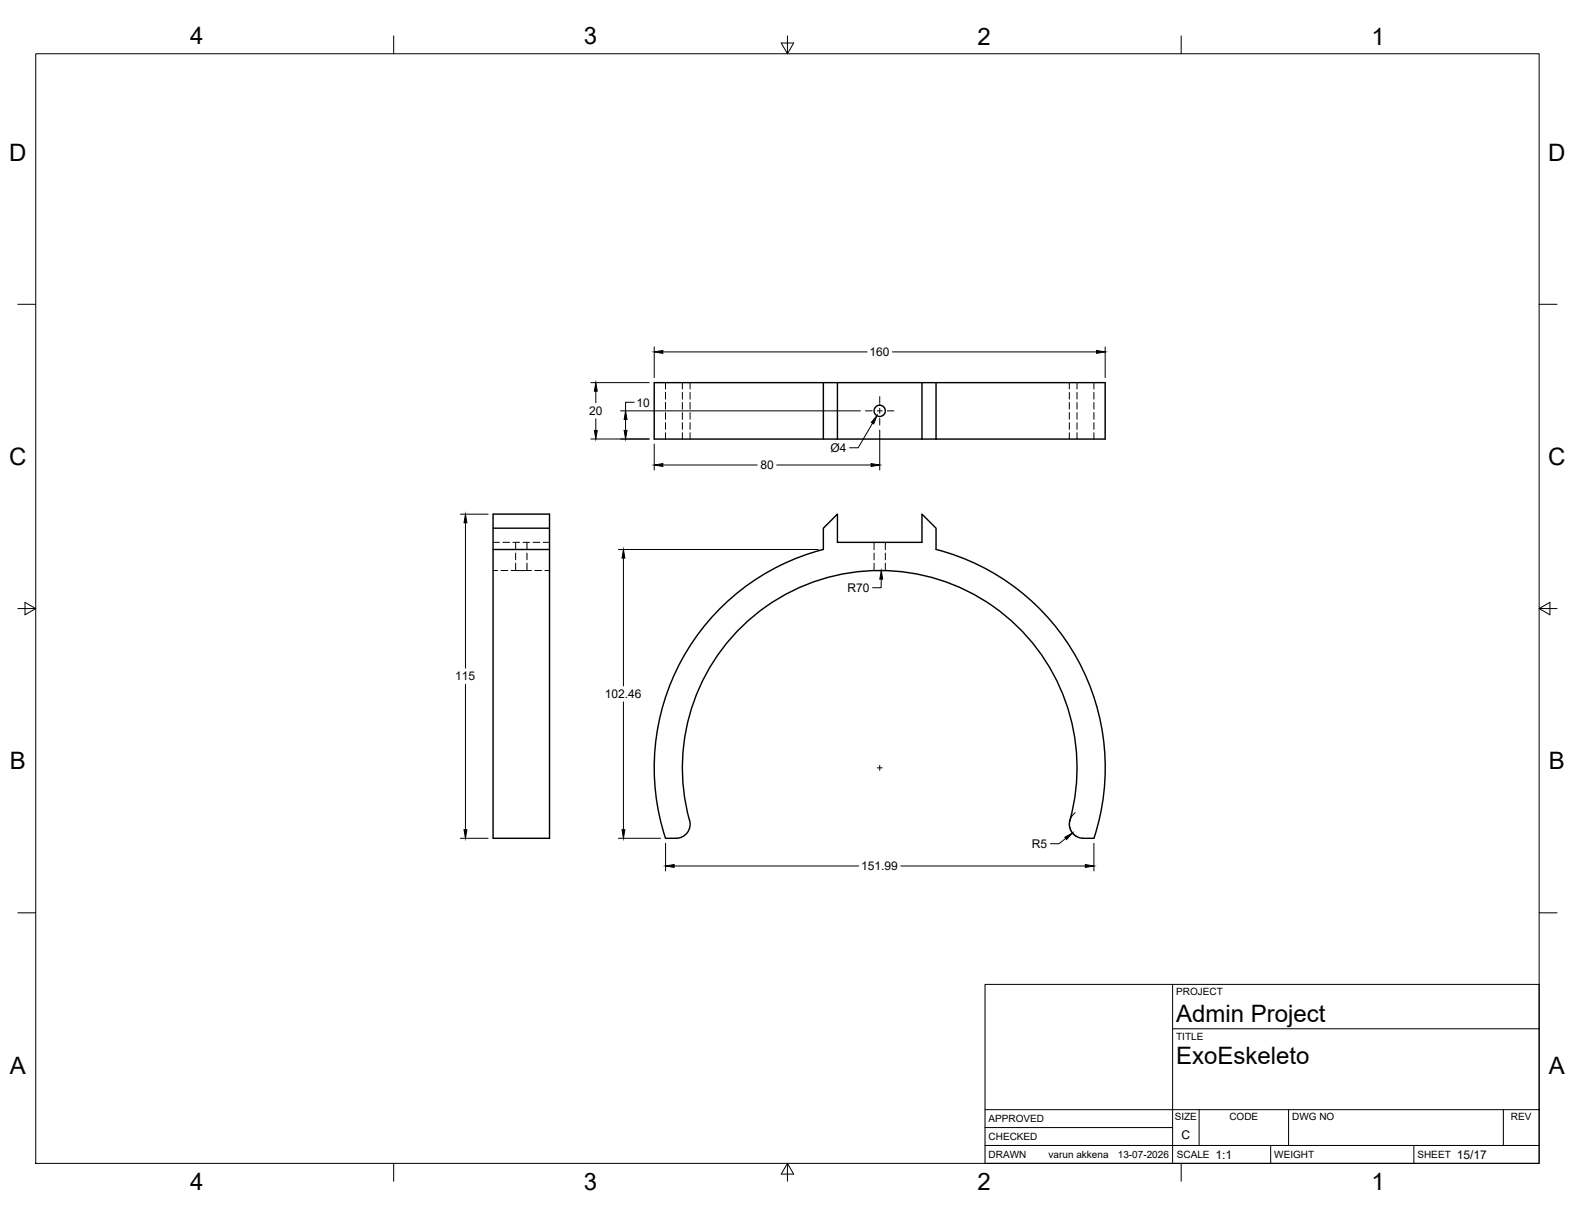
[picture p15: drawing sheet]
<svg xmlns="http://www.w3.org/2000/svg" width="559mm" height="432mm" viewBox="0 0 559 432" stroke-linecap="round" stroke-linejoin="round" font-family="sans-serif">
<defs><g id="words">
<g font-size="8.5">
<text x="67.5" y="15.8">4</text>
<text x="207.2" y="15.7">3</text>
<text x="346.9" y="15.8">2</text>
<text x="486.6" y="15.8">1</text>
<text x="3.3" y="57">D</text>
<text x="549.3" y="57">D</text>
<text x="3.3" y="165">C</text>
<text x="549.3" y="165">C</text>
<text x="3.5" y="272.9">B</text>
<text x="549.6" y="272.9">B</text>
<text x="417.3" y="362.5">Admin Project</text>
<text x="417.3" y="377.5">ExoEskeleto</text>
<text x="3.5" y="380.9">A</text>
<text x="549.6" y="380.9">A</text>
<text x="67.5" y="422.2">4</text>
<text x="207.2" y="422.1">3</text>
<text x="346.9" y="422.2">2</text>
<text x="486.6" y="422.2">1</text>
</g>
<g font-size="4.3">
<text x="308.4" y="126.3">160</text>
<text x="209.1" y="147.3">20</text>
<text x="225.8" y="144.2">10</text>
<text x="294.7" y="160.3">Ø4</text>
<text x="269.8" y="166.5">80</text>
<text x="300.7" y="210">R70</text>
<text x="161.4" y="241.4">115</text>
<text x="214.5" y="247.7">102.46</text>
<text x="366.1" y="300.9">R5</text>
<text x="305.5" y="308.8">151.99</text>
<text x="419.2" y="404.2">C</text>
<text x="431.3" y="411.1">1:1</text>
<text x="516.9" y="411.1">15/17</text>
</g>
<g font-size="3.5">
<text x="417.3" y="353.1">PROJECT</text>
<text x="417.3" y="368.8">TITLE</text>
<text x="350.8" y="398.2">APPROVED</text>
<text x="416.8" y="397.5">SIZE</text>
<text x="436.2" y="397.5">CODE</text>
<text x="458.4" y="397.5">DWG NO</text>
<text x="536.1" y="397.5">REV</text>
<text x="350.8" y="404.5">CHECKED</text>
<text x="350.8" y="410.9">DRAWN</text>
<text x="372" y="410.9">varun akkena</text>
<text x="396.6" y="410.9">13-07-2026</text>
<text x="417.5" y="410.9">SCALE</text>
<text x="452.1" y="410.9">WEIGHT</text>
<text x="502.9" y="410.9">SHEET</text>
</g>
</g></defs>
<!-- layer: Visible -->
<g fill="none" stroke="#000" stroke-width=".51">
<path d="M292.1 135.8v20M297.1 135.8h-65v20h65M297.1 135.8h35M297.1 135.8v20M327.1 135.8v20M332.1 135.8h60v20h-60M332.1 135.8v20M297.1 155.8h35M174.9 182.4h20.1v115h-20.1zM174.9 195h20.1M174.9 187.4h20.1M332.1 195v-7.6l-5-5v10h-30v-10l-5 5v7.6a80 80 0 0 0-56 102.4h3.7a5 5 0 0 0 4.9-6.3"/>
<path d="M332.1 194.9a80 80 0 0 1 56 102.5h-3.7a5 5 0 0 1-4.8-6.3M244.6 291.1a70 70 0 0 1 67.5-88.7 70 70 0 0 1 67.5 88.7"/>
<circle cx="312.1" cy="145.8" r="2"/>
</g>
<!-- layer: Hidden -->
<g fill="none" stroke="#000" stroke-width=".35">
<path d="M236.1 135.8v2.2M236.1 139.2v2.4M242.1 135.8v2.2M242.1 139.2v2.4M244.8 135.8v2.2M244.8 139.2v2.4M379.4 135.8v2.2M379.4 139.2v2.4M382.1 135.8v2.2M382.1 139.2v2.4M388.1 135.8v2.2M388.1 139.2v2.4"/>
<path d="M236.1 142.8v2.4M236.1 146.4v2.4M236.1 149.9v2.4M236.1 153.5v2.3M242.1 142.8v2.4M242.1 146.4v2.4M242.1 149.9v2.4M242.1 153.5v2.3M244.8 142.8v2.4M244.8 146.4v2.4M244.8 149.9v2.4M244.8 153.5v2.3"/>
<path d="M379.4 142.8v2.4M379.4 146.4v2.4M379.4 149.9v2.4M379.4 153.5v2.3M382.1 142.8v2.4M382.1 146.4v2.4M382.1 149.9v2.4M382.1 153.5v2.3M388.1 142.8v2.4M388.1 146.4v2.4M388.1 149.9v2.4M388.1 153.5v2.3"/>
<path d="M174.9 192.4h2.3M178.4 192.4h2.4M182 192.4h2.4M182.9 192.4v2.6M182.9 196.2v2.4M182.9 199.8v2.6M185.5 192.4h2.4M187 192.4v2.6M187 196.2v2.4M187 199.8v2.6M189.1 192.4h2.4M192.7 192.4h2.3"/>
<path d="M310.1 192.4v2.7M310.1 196.2v2.4M310.1 199.8v2.6M314.1 192.4v2.7M314.1 196.2v2.4M314.1 199.8v2.6M174.9 202.4h1.7M177.8 202.4h2.3M181.3 202.4h1.6M182.9 202.4h4.1M187 202.4h1.6M189.8 202.4h2.4"/>
<path d="M193.3 202.4h1.7"/>
</g>
<!-- layer: Border -->
<g fill="none" stroke="#000" stroke-width=".35">
<path d="M12.7 19.1h533.4v393.7h-533.4zM139.7 12.7v6.4M277.2 15.3h4.4l-2.2 3.8zM279.4 12.7v6.4M419.1 12.7v6.4M6.3 108h6.4M546.1 108h6.3M6.3 215.9h6.4M8.9 213.7l3.8 2.2-3.8 2.2zM546.1 215.9l3.8 2.2v-4.4l-3.8 2.2h6.3M6.3 323.9h6.4M546.1 323.9h6.3"/>
<path d="M139.7 412.8v6.3M279.4 412.8l2.2 3.8h-4.4zM279.4 412.8v6.3M419.1 412.8v6.3"/>
</g>
<!-- layer: Titleblock -->
<path d="M349.5 349.3h196.6v63.5h-196.6zM416 349.3v63.5M416 365h130.1M349.5 393.7h196.6M425.4 393.7v12.7M457.2 393.7v12.7M533.4 393.7v12.7M349.5 406.4h196.6M349.5 400.1h66.5M450.8 406.4v6.4M501.6 406.4v6.4" fill="none" stroke="#000" stroke-width=".36"/>
<!-- layer: Smart Centers -->
<path d="M307.1 145.8h2.3M311.2 145.8h1.8M312.1 140.7v2.4M312.1 144.9v1.8M312.1 148.4v2.4M314.8 145.8h2.4M311.2 272.4h1.8M312.1 271.5v1.8" fill="none" stroke="#000" stroke-width=".35"/>
<!-- layer: FD_Dimensions -->
<g fill="none" stroke="#000" stroke-width=".35">
<path d="M209.6 135.8h20.7M211.4 138.8v4.1M232.1 123.1v10.9M235.2 124.9h72.4M316.6 124.9h72.5M392.1 123.1v10.9M209.6 155.8h20.7M211.4 148.6v4.1M220.2 145.8h85.1M222 148.8v3.9M225 142.7h-3v3.1M232.1 157.5v9.3"/>
<path d="M309.6 150.1l-5.1 8.8h-3.1M312.1 152.6v14.2M235.2 165h33.5M275.6 165h33.5M163.4 182.4h9.8M165.1 185.5v51.6M219.4 195h70.9M221.2 198v45.4M312.7 205.5l-.1 3h-3M165.1 242.8v51.6M221.2 249v45.4M163.4 297.4h9.8"/>
<path d="M219.4 297.4h15M236.1 299.2v9.8M378.1 297.5l-2.4 1.9h-3M381.5 288.4a5 5 0 0 0 .3 8.3M388.1 299.2v9.8M239.2 307.3h65.5M319.6 307.3h65.5"/>
</g>
<g fill="#000" stroke="#000" stroke-width=".35">
<path d="M211.4 135.8l.5 3h-1zM232.1 124.9l3.1-.5v1zM389.1 124.4l3 .5-3 .5zM210.9 152.7h1l-.5 3.1zM221.4 152.7h1.1l-.5 3.1zM222 145.8l.5 3h-1.1zM311.1 147.5l-1.1 2.9-.9-.5zM232.1 165l3.1-.5v1zM309.1 164.5l3 .5-3 .5zM165.1 182.4l.6 3.1h-1.1zM221.2 195l.5 3h-1zM312.7 202.4l.5 3.1h-1.1z"/>
<path d="M164.6 294.4h1.1l-.6 3zM220.7 294.4h1l-.5 3zM377.8 297.1l2.7-1.5-2.1 2.3zM236.1 307.3l3.1-.6v1.1zM385.1 306.7l3 .6-3 .5z"/>
</g>
<use href="#words"/>
</svg>
